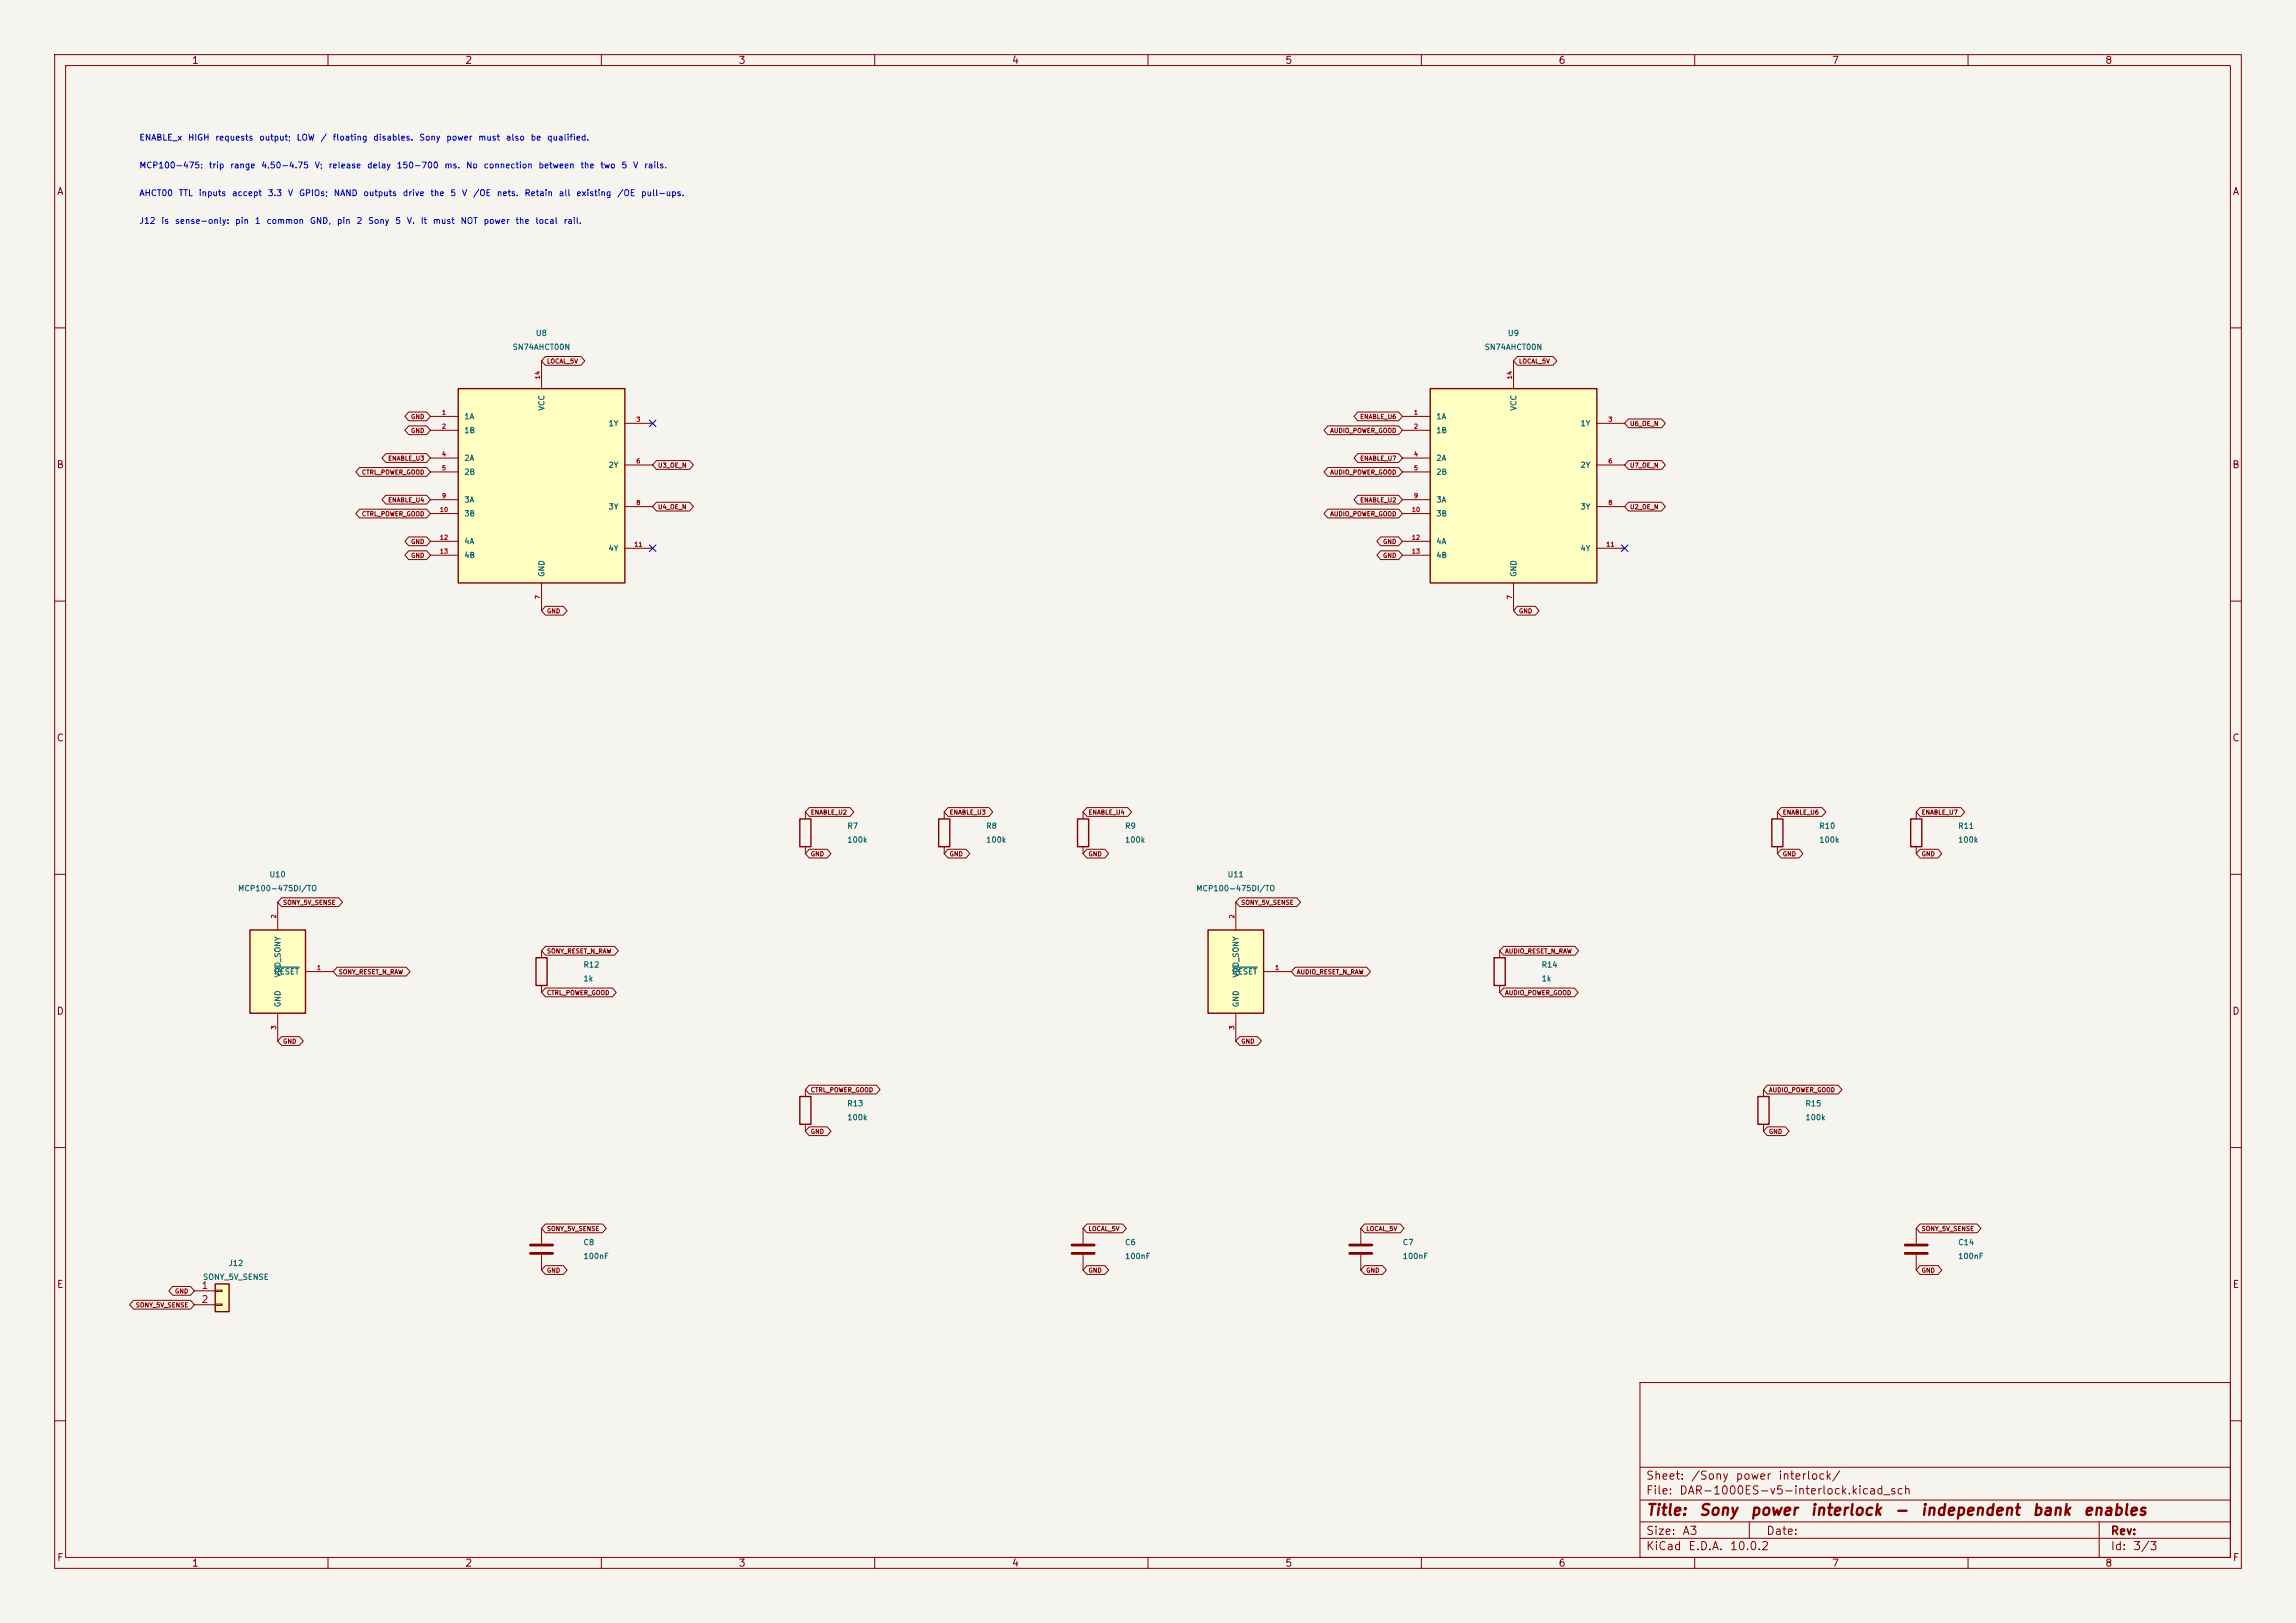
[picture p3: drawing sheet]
<svg xmlns="http://www.w3.org/2000/svg" width="420mm" height="297mm" viewBox="0 0 420 297" stroke-linecap="round" stroke-linejoin="round" font-family="sans-serif">
<defs><g id="words">
<g font-size="2" fill="#840000">
<text x="301" y="277.8">Title:</text>
<text x="310.7" y="277.8">Sony</text>
<text x="320" y="277.8">power</text>
<text x="331" y="277.8">interlock</text>
<text x="346.4" y="277.8">-</text>
<text x="351.2" y="277.8">independent</text>
<text x="371.6" y="277.8">bank</text>
<text x="381" y="277.8">enables</text>
</g>
<g font-size="1.5" fill="#840000">
<text x="301" y="273.8">File:</text>
<text x="301" y="271.1">Sheet:</text>
<text x="307.1" y="273.8">DAR-1000ES-v5-interlock.kicad_sch</text>
<text x="309.2" y="271.1">/Sony</text>
<text x="317.4" y="271.1">power</text>
<text x="325.2" y="271.1">interlock/</text>
<text x="301" y="281.2">Size:</text>
<text x="307.6" y="281.2">A3</text>
<text x="323" y="281.2">Date:</text>
<text x="386" y="281.2">Rev:</text>
<text x="301" y="284">KiCad</text>
<text x="308.7" y="284">E.D.A.</text>
<text x="316.3" y="284">10.0.2</text>
<text x="386" y="284">Id:</text>
<text x="390.1" y="284">3/3</text>
</g>
<g font-size="1.3" fill="#840000">
<text x="35" y="12">1</text>
<text x="85" y="12">2</text>
<text x="135" y="12">3</text>
<text x="185" y="12">4</text>
<text x="235" y="12">5</text>
<text x="285" y="12">6</text>
<text x="335" y="12">7</text>
<text x="385" y="12">8</text>
<text x="10.3" y="36">A</text>
<text x="408.3" y="36">A</text>
<text x="10.3" y="86">B</text>
<text x="408.2" y="86">B</text>
<text x="10.3" y="136">C</text>
<text x="408.2" y="136">C</text>
<text x="10.3" y="186">D</text>
<text x="408.2" y="186">D</text>
<text x="10.3" y="236">E</text>
<text x="408.3" y="236">E</text>
<text x="10.3" y="286">F</text>
<text x="35" y="287">1</text>
<text x="85" y="287">2</text>
<text x="135" y="287">3</text>
<text x="185" y="287">4</text>
<text x="235" y="287">5</text>
<text x="285" y="287">6</text>
<text x="335" y="287">7</text>
<text x="385" y="287">8</text>
<text x="408.3" y="286">F</text>
</g>
<g font-size="1.3" fill="#a90000">
<text x="36.8" y="236.2">1</text>
<text x="36.8" y="238.7">2</text>
</g>
<g font-size="1.1" fill="#0000c2">
<text x="25.4" y="26">ENABLE_x</text>
<text x="34.3" y="26">HIGH</text>
<text x="39.3" y="26">requests</text>
<text x="47.3" y="26">output;</text>
<text x="54.2" y="26">LOW</text>
<text x="58.5" y="26">/</text>
<text x="60.8" y="26">floating</text>
<text x="68.2" y="26">disables.</text>
<text x="76.6" y="26">Sony</text>
<text x="81.5" y="26">power</text>
<text x="87.4" y="26">must</text>
<text x="92.4" y="26">also</text>
<text x="97" y="26">be</text>
<text x="100" y="26">qualified.</text>
<text x="25.4" y="31.1">MCP100-475:</text>
<text x="38.1" y="31.1">trip</text>
<text x="42" y="31.1">range</text>
<text x="47.7" y="31.1">4.50-4.75</text>
<text x="57.5" y="31.1">V;</text>
<text x="60" y="31.1">release</text>
<text x="67.1" y="31.1">delay</text>
<text x="72.5" y="31.1">150-700</text>
<text x="81.2" y="31.1">ms.</text>
<text x="85.2" y="31.1">No</text>
<text x="88.4" y="31.1">connection</text>
<text x="98.4" y="31.1">between</text>
<text x="106.1" y="31.1">the</text>
<text x="109.7" y="31.1">two</text>
<text x="113.6" y="31.1">5</text>
<text x="115.7" y="31.1">V</text>
<text x="117.7" y="31.1">rails.</text>
<text x="25.4" y="36.2">AHCT00</text>
<text x="25.4" y="41.2">J12</text>
<text x="29.4" y="41.2">is</text>
<text x="31.9" y="41.2">sense-only:</text>
<text x="32.6" y="36.2">TTL</text>
<text x="36.2" y="36.2">inputs</text>
<text x="42.3" y="36.2">accept</text>
<text x="42.9" y="41.2">pin</text>
<text x="46.5" y="41.2">1</text>
<text x="48.6" y="41.2">common</text>
<text x="48.9" y="36.2">3.3</text>
<text x="52.6" y="36.2">V</text>
<text x="54.6" y="36.2">GPIOs;</text>
<text x="56.6" y="41.2">GND,</text>
<text x="61" y="36.2">NAND</text>
<text x="61.5" y="41.2">pin</text>
<text x="65.1" y="41.2">2</text>
<text x="66.4" y="36.2">outputs</text>
<text x="67.2" y="41.2">Sony</text>
<text x="72.2" y="41.2">5</text>
<text x="73.6" y="36.2">drive</text>
<text x="74.3" y="41.2">V.</text>
<text x="76.9" y="41.2">It</text>
<text x="78.6" y="36.2">the</text>
<text x="79.1" y="41.2">must</text>
<text x="82.3" y="36.2">5</text>
<text x="84.1" y="41.2">NOT</text>
<text x="84.4" y="36.2">V</text>
<text x="86.4" y="36.2">/OE</text>
<text x="88.4" y="41.2">power</text>
<text x="90.8" y="36.2">nets.</text>
<text x="94.2" y="41.2">the</text>
<text x="95.8" y="36.2">Retain</text>
<text x="97.8" y="41.2">local</text>
<text x="102.1" y="36.2">all</text>
<text x="103" y="41.2">rail.</text>
<text x="105.3" y="36.2">existing</text>
<text x="112.8" y="36.2">/OE</text>
<text x="117.2" y="36.2">pull-ups.</text>
</g>
<g font-size="1" fill="#006464">
<text x="93.7" y="64.3">SN74AHCT00N</text>
<text x="97.9" y="61.7">U8</text>
<text x="271.5" y="64.3">SN74AHCT00N</text>
<text x="275.7" y="61.7">U9</text>
<text x="84.8" y="77">1A</text>
<text x="99.8" y="75.3" transform="rotate(-90 99.8 75.3)">VCC</text>
<text x="262.6" y="77">1A</text>
<text x="277.6" y="75.3" transform="rotate(-90 277.6 75.3)">VCC</text>
<text x="84.8" y="79.5">1B</text>
<text x="111.2" y="78.2">1Y</text>
<text x="262.6" y="79.5">1B</text>
<text x="289" y="78.2">1Y</text>
<text x="84.8" y="84.6">2A</text>
<text x="84.8" y="87.1">2B</text>
<text x="111.2" y="85.9">2Y</text>
<text x="262.6" y="84.6">2A</text>
<text x="262.6" y="87.1">2B</text>
<text x="289" y="85.9">2Y</text>
<text x="84.8" y="92.2">3A</text>
<text x="84.8" y="94.7">3B</text>
<text x="111.2" y="93.5">3Y</text>
<text x="262.6" y="92.2">3A</text>
<text x="262.6" y="94.7">3B</text>
<text x="289" y="93.5">3Y</text>
<text x="84.8" y="99.8">4A</text>
<text x="111.2" y="101.1">4Y</text>
<text x="262.6" y="99.8">4A</text>
<text x="289" y="101.1">4Y</text>
<text x="84.8" y="102.4">4B</text>
<text x="99.8" y="105.7" transform="rotate(-90 99.8 105.7)">GND</text>
<text x="262.6" y="102.4">4B</text>
<text x="277.6" y="105.7" transform="rotate(-90 277.6 105.7)">GND</text>
<text x="154.9" y="154.4">100k</text>
<text x="154.9" y="151.9">R7</text>
<text x="180.3" y="154.4">100k</text>
<text x="180.3" y="151.9">R8</text>
<text x="205.7" y="154.4">100k</text>
<text x="205.7" y="151.9">R9</text>
<text x="332.7" y="154.4">100k</text>
<text x="332.7" y="151.9">R10</text>
<text x="358.1" y="154.4">100k</text>
<text x="358.1" y="151.9">R11</text>
<text x="49.2" y="160.8">U10</text>
<text x="224.5" y="160.8">U11</text>
<text x="43.5" y="163.3">MCP100-475DI/TO</text>
<text x="218.7" y="163.3">MCP100-475DI/TO</text>
<text x="50.1" y="178.6">RESET</text>
<text x="51.6" y="179" transform="rotate(-90 51.6 179)">VDD_SONY</text>
<text x="106.6" y="179.8">1k</text>
<text x="106.6" y="177.3">R12</text>
<text x="225.3" y="178.6">RESET</text>
<text x="226.8" y="179" transform="rotate(-90 226.8 179)">VDD_SONY</text>
<text x="281.9" y="179.8">1k</text>
<text x="281.9" y="177.3">R14</text>
<text x="51.6" y="184.4" transform="rotate(-90 51.6 184.4)">GND</text>
<text x="226.8" y="184.4" transform="rotate(-90 226.8 184.4)">GND</text>
<text x="154.9" y="202.7">R13</text>
<text x="330.2" y="202.7">R15</text>
<text x="154.9" y="205.2">100k</text>
<text x="330.2" y="205.2">100k</text>
<text x="41.7" y="231.9">J12</text>
<text x="106.6" y="230.6">100nF</text>
<text x="106.6" y="228.1">C8</text>
<text x="205.7" y="230.6">100nF</text>
<text x="205.7" y="228.1">C6</text>
<text x="256.5" y="230.6">100nF</text>
<text x="256.5" y="228.1">C7</text>
<text x="358.1" y="230.6">100nF</text>
<text x="358.1" y="228.1">C14</text>
<text x="37.1" y="234.4">SONY_5V_SENSE</text>
</g>
<g font-size=".8" fill="#a90000">
<text x="98.9" y="69.5" transform="rotate(-90 98.9 69.5)">14</text>
<text x="276.8" y="69.5" transform="rotate(-90 276.8 69.5)">14</text>
<text x="80.8" y="76.1">1</text>
<text x="116.3" y="77.4">3</text>
<text x="258.6" y="76.1">1</text>
<text x="294.1" y="77.4">3</text>
<text x="80.8" y="78.6">2</text>
<text x="80.8" y="83.7">4</text>
<text x="258.6" y="78.6">2</text>
<text x="258.6" y="83.7">4</text>
<text x="80.8" y="86.3">5</text>
<text x="116.3" y="85">6</text>
<text x="258.6" y="86.3">5</text>
<text x="294.1" y="85">6</text>
<text x="80.4" y="93.9">10</text>
<text x="80.8" y="91.3">9</text>
<text x="116.3" y="92.6">8</text>
<text x="258.2" y="93.9">10</text>
<text x="258.6" y="91.3">9</text>
<text x="294.1" y="92.6">8</text>
<text x="80.4" y="99">12</text>
<text x="80.4" y="101.5">13</text>
<text x="115.9" y="100.2">11</text>
<text x="258.2" y="99">12</text>
<text x="258.2" y="101.5">13</text>
<text x="293.7" y="100.2">11</text>
<text x="98.9" y="109.7" transform="rotate(-90 98.9 109.7)">7</text>
<text x="276.8" y="109.7" transform="rotate(-90 276.8 109.7)">7</text>
<text x="50.7" y="168.2" transform="rotate(-90 50.7 168.2)">2</text>
<text x="226" y="168.2" transform="rotate(-90 226 168.2)">2</text>
<text x="57.9" y="177.7">1</text>
<text x="233.2" y="177.7">1</text>
<text x="50.7" y="188.5" transform="rotate(-90 50.7 188.5)">3</text>
<text x="226" y="188.5" transform="rotate(-90 226 188.5)">3</text>
</g>
<g font-size=".8" fill="#840000">
<text x="100" y="66.7">LOCAL_5V</text>
<text x="277.8" y="66.7">LOCAL_5V</text>
<text x="75.1" y="76.9">GND</text>
<text x="248.7" y="76.9">ENABLE_U6</text>
<text x="75.1" y="79.4">GND</text>
<text x="243.2" y="79.4">AUDIO_POWER_GOOD</text>
<text x="298.1" y="78.1">U6_OE_N</text>
<text x="66.1" y="87">CTRL_POWER_GOOD</text>
<text x="70.9" y="84.5">ENABLE_U3</text>
<text x="120.3" y="85.8">U3_OE_N</text>
<text x="243.2" y="87">AUDIO_POWER_GOOD</text>
<text x="248.7" y="84.5">ENABLE_U7</text>
<text x="298.1" y="85.8">U7_OE_N</text>
<text x="66.1" y="94.6">CTRL_POWER_GOOD</text>
<text x="70.9" y="92.1">ENABLE_U4</text>
<text x="120.3" y="93.4">U4_OE_N</text>
<text x="243.2" y="94.6">AUDIO_POWER_GOOD</text>
<text x="248.7" y="92.1">ENABLE_U2</text>
<text x="298.1" y="93.4">U2_OE_N</text>
<text x="75.1" y="99.7">GND</text>
<text x="252.9" y="99.7">GND</text>
<text x="75.1" y="102.3">GND</text>
<text x="252.9" y="102.3">GND</text>
<text x="100" y="112.4">GND</text>
<text x="277.8" y="112.4">GND</text>
<text x="148.2" y="149.3">ENABLE_U2</text>
<text x="173.6" y="149.3">ENABLE_U3</text>
<text x="199" y="149.3">ENABLE_U4</text>
<text x="326" y="149.3">ENABLE_U6</text>
<text x="351.4" y="149.3">ENABLE_U7</text>
<text x="148.2" y="156.9">GND</text>
<text x="173.6" y="156.9">GND</text>
<text x="199" y="156.9">GND</text>
<text x="326" y="156.9">GND</text>
<text x="351.4" y="156.9">GND</text>
<text x="51.7" y="165.8">SONY_5V_SENSE</text>
<text x="227" y="165.8">SONY_5V_SENSE</text>
<text x="61.9" y="178.5">SONY_RESET_N_RAW</text>
<text x="100" y="174.7">SONY_RESET_N_RAW</text>
<text x="237.1" y="178.5">AUDIO_RESET_N_RAW</text>
<text x="275.2" y="174.7">AUDIO_RESET_N_RAW</text>
<text x="100" y="182.3">CTRL_POWER_GOOD</text>
<text x="275.2" y="182.3">AUDIO_POWER_GOOD</text>
<text x="51.7" y="191.2">GND</text>
<text x="227" y="191.2">GND</text>
<text x="148.2" y="200.1">CTRL_POWER_GOOD</text>
<text x="323.5" y="200.1">AUDIO_POWER_GOOD</text>
<text x="148.2" y="207.7">GND</text>
<text x="323.5" y="207.7">GND</text>
<text x="100" y="225.5">SONY_5V_SENSE</text>
<text x="199" y="225.5">LOCAL_5V</text>
<text x="249.8" y="225.5">LOCAL_5V</text>
<text x="351.4" y="225.5">SONY_5V_SENSE</text>
<text x="100" y="233.1">GND</text>
<text x="199" y="233.1">GND</text>
<text x="249.8" y="233.1">GND</text>
<text x="351.4" y="233.1">GND</text>
<text x="24.8" y="239.4">SONY_5V_SENSE</text>
<text x="31.9" y="236.9">GND</text>
</g>
</g></defs>
<path d="M0 0h420v297h-420z" fill="#f5f4ef" stroke="#f5f4ef" stroke-width=".18"/>
<g fill="none" stroke="#840000" stroke-width=".18">
<path d="M10 10h400v277h-400zM12 12h396v273h-396zM60 10v2M110 10v2M160 10v2M210 10v2M260 10v2M310 10v2M360 10v2M10 60h2M408 60h2M10 110h2"/>
<path d="M408 110h2M10 160h2M408 160h2M10 210h2M408 210h2M300 253h108v32h-108zM10 260h2M300 278.5h108M300 274.5h108M300 268.5h108M320 278.5v3M384 278.5v6.5"/>
<path d="M408 260h2M60 285v2M110 285v2M160 285v2M210 285v2M260 285v2M300 281.5h108M310 285v2M360 285v2"/>
</g>
<path d="M261.6 71.1h30.5v35.6h-30.5z" fill="#ffffc2"/>
<path d="M261.6 71.1h30.5v35.6h-30.5z" fill="none" stroke="#840000" stroke-width=".25"/>
<g fill="none" stroke="#840000" stroke-width=".18">
<path d="M256.5 76.2h5.1M256.5 78.7h5.1M276.9 66v5.1M292.1 77.5h5.1M256.5 83.8h5.1M256.5 86.4h5.1M256.5 91.4h5.1M256.5 94h5.1M256.5 99.1h5.1M292.1 85.1h5.1M292.1 92.7h5.1M256.5 101.6h5.1"/>
<path d="M276.9 106.7v5.1M292.1 100.3h5.1"/>
</g>
<path d="M45.7 170.2h10.2v15.2h-10.2z" fill="#ffffc2"/>
<path d="M171.7 149.9h2v5h-2zM197.1 149.9h2v5h-2zM45.7 170.2h10.2v15.2h-10.2zM98 175.3h2.1v5h-2.1z" fill="none" stroke="#840000" stroke-width=".25"/>
<path d="M172.7 148.6v1.3M172.7 154.9v1.3M198.1 148.6v1.3M198.1 154.9v1.3M50.8 165.1v5.1M55.9 177.8h5.1M99.1 174v1.3M50.8 185.4v5.1M99.1 180.3v1.3M198.1 224.8v2.8M198.1 229.6v2.8" fill="none" stroke="#840000" stroke-width=".18"/>
<path d="M50.2 177h4.6" fill="none" stroke="#006464" stroke-width=".18"/>
<path d="M196.1 227.8h4.1M196.1 229.4h4.1" fill="none" stroke="#840000" stroke-width=".51"/>
<path d="M39.4 234.9h2.5v5.1h-2.5z" fill="#ffffc2"/>
<path d="M146.3 149.9h2v5h-2zM324.1 149.9h2v5h-2zM349.5 149.9h2v5h-2zM273.3 175.3h2v5h-2zM146.3 200.7h2v5h-2zM321.6 200.7h2v5h-2zM39.4 234.9h2.5v5.1h-2.5z" fill="none" stroke="#840000" stroke-width=".25"/>
<g fill="none" stroke="#840000" stroke-width=".18">
<path d="M147.3 148.6v1.3M147.3 154.9v1.3M325.1 148.6v1.3M325.1 154.9v1.3M350.5 148.6v1.3M350.5 154.9v1.3M274.3 174v1.3M147.3 199.4v1.3M274.3 180.3v1.3M322.6 199.4v1.3M147.3 205.7v1.3M322.6 205.7v1.3"/>
<path d="M35.6 236.2h3.8M35.6 238.8h3.8M39.4 236.1h1.2v.2h-1.2zM39.4 238.6h1.2v.3h-1.2zM99.1 224.8v2.8M99.1 229.6v2.8M248.9 224.8v2.8M248.9 229.6v2.8M350.5 224.8v2.8M350.5 229.6v2.8"/>
</g>
<path d="M97 227.8h4.1M97 229.4h4.1M246.9 227.8h4.1M246.9 229.4h4.1M348.5 227.8h4.1M348.5 229.4h4.1" fill="none" stroke="#840000" stroke-width=".51"/>
<path d="M221 170.2h10.1v15.2h-10.1z" fill="#ffffc2"/>
<path d="M221 170.2h10.1v15.2h-10.1z" fill="none" stroke="#840000" stroke-width=".25"/>
<path d="M226.1 165.1v5.1M231.1 177.8h5.1M226.1 185.4v5.1" fill="none" stroke="#840000" stroke-width=".18"/>
<path d="M225.4 177h4.6" fill="none" stroke="#006464" stroke-width=".18"/>
<path d="M83.8 71.1h30.5v35.6h-30.5z" fill="#ffffc2"/>
<path d="M83.8 71.1h30.5v35.6h-30.5z" fill="none" stroke="#840000" stroke-width=".25"/>
<g fill="none" stroke="#840000" stroke-width=".18">
<path d="M74.8 77.9h3.2l.7 .8-.7 .8h-3.2l-.7-.8zM74.8 75.4h3.2l.7 .8-.7 .8h-3.2l-.7-.8zM78.7 76.2h5.1M78.7 78.7h5.1M99.1 66v5.1M99.8 65.2h6.5l.7 .8-.7 .8h-6.5l-.7-.8zM114.3 77.5h5.1M242.9 77.9h12.9l.7 .8-.7 .8h-12.9l-.7-.8zM248.4 75.4h7.4l.7 .8-.7 .8h-7.4l-.7-.8zM277.6 65.2h6.5l.7 .8-.7 .8h-6.5l-.7-.8zM297.9 76.7h6l.7 .8-.7 .8h-6l-.7-.8zM65.8 93.2h12.2l.7 .8-.7 .8h-12.2l-.7-.8z"/>
<path d="M65.8 85.6h12.2l.7 .8-.7 .8h-12.2l-.7-.8zM70.6 90.6h7.4l.7 .8-.7 .8h-7.4l-.7-.8zM70.6 83h7.4l.7 .8-.7 .8h-7.4l-.7-.8zM74.8 98.3h3.2l.7 .8-.7 .8h-3.2l-.7-.8zM78.7 83.8h5.1M78.7 86.4h5.1M78.7 91.4h5.1M78.7 94h5.1M78.7 99.1h5.1M114.3 85.1h5.1M114.3 92.7h5.1M120.1 91.9h6l.7 .8-.7 .8h-6l-.7-.8z"/>
<path d="M120.1 84.3h6l.7 .8-.7 .8h-6l-.7-.8zM242.9 93.2h12.9l.7 .8-.7 .8h-12.9l-.7-.8zM242.9 85.6h12.9l.7 .8-.7 .8h-12.9l-.7-.8zM248.4 90.6h7.4l.7 .8-.7 .8h-7.4l-.7-.8zM248.4 83h7.4l.7 .8-.7 .8h-7.4l-.7-.8zM252.6 98.3h3.2l.7 .8-.7 .8h-3.2l-.7-.8zM297.9 91.9h6l.7 .8-.7 .8h-6l-.7-.8zM297.9 84.3h6l.7 .8-.7 .8h-6l-.7-.8zM74.8 100.8h3.2l.7 .8-.7 .8h-3.2l-.7-.8zM78.7 101.6h5.1M99.1 106.7v5.1M99.8 111h3.2l.7 .8-.7 .8h-3.2l-.7-.8z"/>
<path d="M114.3 100.3h5.1M252.6 100.8h3.2l.7 .8-.7 .8h-3.2l-.7-.8zM277.6 111h3.2l.7 .8-.7 .8h-3.2l-.7-.8zM148 147.8h7.5l.7 .8-.7 .8h-7.5l-.7-.8zM148 155.4h3.3l.7 .8-.7 .8h-3.3l-.7-.8zM173.4 147.8h7.5l.7 .8-.7 .8h-7.5l-.7-.8zM173.4 155.4h3.3l.7 .8-.7 .8h-3.3l-.7-.8zM198.8 147.8h7.5l.7 .8-.7 .8h-7.5l-.7-.8zM198.8 155.4h3.3l.7 .8-.7 .8h-3.3l-.7-.8zM325.8 155.4h3.3l.7 .8-.7 .8h-3.3l-.7-.8zM325.8 147.8h7.5l.7 .8-.7 .8h-7.5l-.7-.8zM351.2 155.4h3.3l.7 .8-.7 .8h-3.3l-.7-.8z"/>
<path d="M351.2 147.8h7.5l.7 .8-.7 .8h-7.5l-.7-.8zM51.5 164.3h10.4l.7 .8-.7 .8h-10.4l-.7-.8zM61.7 177h12.6l.7 .8-.7 .8h-12.6l-.7-.8zM99.8 173.2h12.6l.7 .8-.7 .8h-12.6l-.7-.8zM226.8 164.3h10.4l.7 .8-.7 .8h-10.4l-.7-.8zM236.9 177h13.1l.7 .8-.7 .8h-13.1l-.7-.8zM275 173.2h13.1l.7 .8-.7 .8h-13.1l-.7-.8zM51.5 189.7h3.3l.7 .8-.7 .8h-3.3l-.7-.8zM99.8 180.8h12.2l.7 .8-.7 .8h-12.2l-.7-.8zM148 198.6h12.3l.7 .8-.7 .8h-12.3l-.7-.8zM226.8 189.7h3.2l.7 .8-.7 .8h-3.2l-.7-.8zM275 180.8h13l.7 .8-.7 .8h-13l-.7-.8z"/>
<path d="M323.3 198.6h12.9l.7 .8-.7 .8h-12.9l-.7-.8zM148 206.2h3.3l.7 .8-.7 .8h-3.3l-.7-.8zM323.3 206.2h3.3l.7 .8-.7 .8h-3.3l-.7-.8zM24.4 238h10.5l.7 .8-.7 .8h-10.5l-.7-.8zM31.6 235.4h3.3l.7 .8-.7 .8h-3.3l-.7-.8zM99.8 231.6h3.2l.7 .8-.7 .8h-3.2l-.7-.8zM99.8 224h10.4l.7 .8-.7 .8h-10.4l-.7-.8zM198.8 224h6.5l.7 .8-.7 .8h-6.5l-.7-.8zM198.8 231.6h3.3l.7 .8-.7 .8h-3.3l-.7-.8zM249.6 224h6.5l.7 .8-.7 .8h-6.5l-.7-.8zM249.6 231.6h3.3l.7 .8-.7 .8h-3.3l-.7-.8zM351.2 224h10.5l.7 .8-.7 .8h-10.5l-.7-.8z"/>
<path d="M351.2 231.6h3.3l.7 .8-.7 .8h-3.3l-.7-.8z"/>
</g>
<path d="M118.8 76.9l1.2 1.2M120 76.9l-1.2 1.2M118.8 99.7l1.2 1.2M120 99.7l-1.2 1.2M296.6 99.7l1.2 1.2M297.8 99.7l-1.2 1.2" fill="none" stroke="#000084" stroke-width=".18"/>
<use href="#words"/>
</svg>
